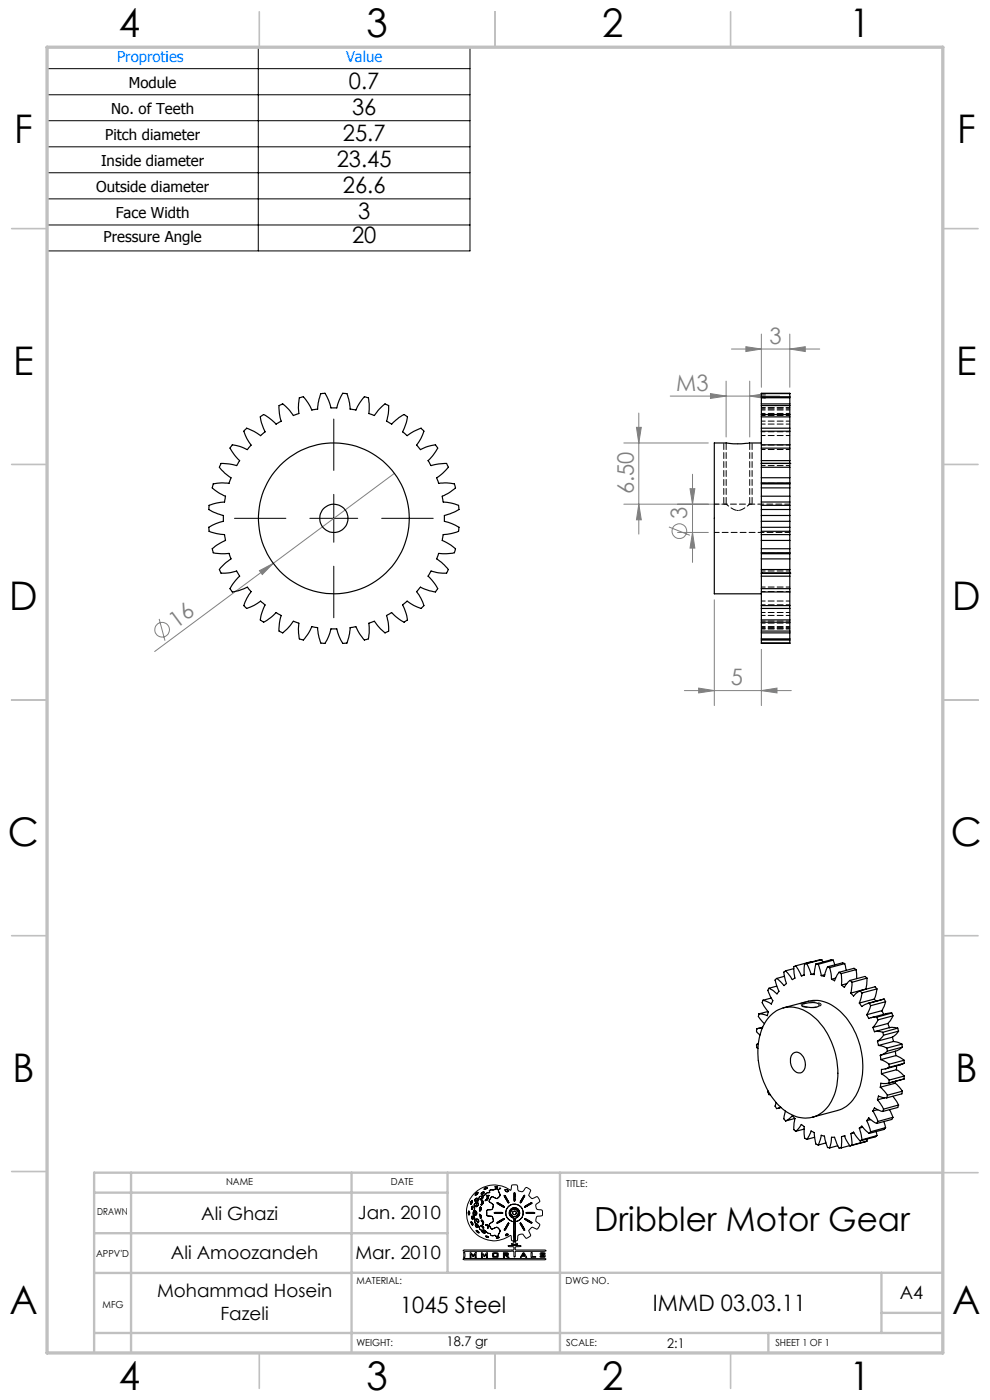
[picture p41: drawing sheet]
<svg xmlns="http://www.w3.org/2000/svg" width="210mm" height="297mm" viewBox="0 0 210 297" stroke-linecap="round" stroke-linejoin="round" font-family="sans-serif">
<defs><g id="words">
<g font-size="8.4">
<text x="25.2" y="7.9">4</text>
<text x="77.7" y="7.9">3</text>
<text x="127.7" y="7.9">2</text>
<text x="180.2" y="7.9">1</text>
<text x="3" y="30.3">F</text>
<text x="203" y="30.3">F</text>
<text x="2.8" y="79.5">E</text>
<text x="202.8" y="79.5">E</text>
<text x="2" y="129.5">D</text>
<text x="202" y="129.5">D</text>
<text x="1.7" y="179.5">C</text>
<text x="201.7" y="179.5">C</text>
<text x="2.7" y="229.5">B</text>
<text x="202.7" y="229.5">B</text>
<text x="2" y="278.8">A</text>
<text x="202" y="278.8">A</text>
<text x="25.2" y="294.9">4</text>
<text x="77.7" y="294.9">3</text>
<text x="127.7" y="294.9">2</text>
<text x="180.2" y="294.9">1</text>
</g>
<text font-size="7.1" x="126" y="261.2">Dribbler Motor Gear</text>
<g font-size="4.8">
<text x="74" y="18.9">0.7</text>
<text x="72.7" y="30">25.7</text>
<text x="74.7" y="24.5">36</text>
<text x="71.4" y="35.5">23.45</text>
<text x="72.7" y="41">26.6</text>
<text x="76" y="46.6">3</text>
<text x="74.7" y="51.6">20</text>
<text x="84.9" y="278.5">1045 Steel</text>
<text x="138.5" y="278.2">IMMD 03.03.11</text>
</g>
<g font-size="4.8" fill="#808080">
<text x="163.2" y="73">3</text>
<text x="143.5" y="82.9">M3</text>
<text x="134.5" y="104.8" transform="rotate(-90 134.5 104.8)">6.50</text>
<text x="145.8" y="110.1" transform="rotate(-90 145.8 110.1)">3</text>
<text x="37.4" y="133.4" transform="rotate(-37 37.4 133.4)">16</text>
<text x="155.1" y="145.4">5</text>
</g>
<g font-size="3.9">
<text x="42.7" y="258.9">Ali Ghazi</text>
<text x="75.9" y="258.6">Jan. 2010</text>
<text x="36.2" y="267.1">Ali Amoozandeh</text>
<text x="75.4" y="267.1">Mar. 2010</text>
<text x="33.3" y="275.1">Mohammad Hosein</text>
<text x="190.9" y="275.5">A4</text>
<text x="46.8" y="279.9">Fazeli</text>
</g>
<g font-size="3.2" fill="#0080ff">
<text x="24.8" y="13.2">Proproties</text>
<text x="73.4" y="13.2">Value</text>
</g>
<g font-size="3.2">
<text x="27.3" y="18.7">Module</text>
<text x="22.3" y="29.7">Pitch diameter</text>
<text x="23.6" y="24.2">No. of Teeth</text>
<text x="21.4" y="35.2">Inside diameter</text>
<text x="20.4" y="40.8">Outside diameter</text>
<text x="24.6" y="46.3">Face Width</text>
<text x="22" y="51.4">Pressure Angle</text>
</g>
<g font-size="2.8">
<text x="94.7" y="285.6">18.7 gr</text>
<text x="141.5" y="285.9">2:1</text>
</g>
<g font-size="2.1">
<text x="48" y="251.5">NAME</text>
<text x="82.9" y="251.5">DATE</text>
<text x="120.1" y="251.9">TITLE:</text>
<text x="20.6" y="257.7">DRAWN</text>
<text x="20.4" y="266.6">APPV'D</text>
<text x="75.6" y="272.5">MATERIAL:</text>
<text x="120" y="272.5">DWG NO.</text>
<text x="21.8" y="277.4">MFG</text>
<text x="75.6" y="285.5">WEIGHT:</text>
<text x="120.1" y="285.5">SCALE:</text>
<text x="164.5" y="285.6">SHEET 1 OF 1</text>
</g>
</g></defs>
<g fill="none" stroke="#808080" stroke-width=".21">
<path d="M155.2 74h18.7M158.2 73.6l3.3 .4-3.3 .6zM161.5 70.9v11.3M167.5 74l3.3-.4v1zM167.5 70.9v11.3M132.3 94h17.9M135 90.7h1l-.5 3.3zM135.5 87.6v25.7M142.2 84h23.2M150.7 83.5l3.3 .5-3.3 .5zM154 80.9v11.8M159 84l3.3-.5v1z"/>
<path d="M159 80.9v11.8M58 119.5l-25.2 18.7M83.6 100.4l-25.6 19.1M132.3 107h20.5M135.5 107l.5 3.3h-1zM141.9 111.8l4.4 1.8M143.7 113h6.5M146.4 103.7h1l-.5 3.3zM146.9 113l.5 3.3h-1zM146.9 100.6v18.7M33.8 131.3l1.2 4.6M55 121.1l3-1.6-2.4 2.4z"/>
<path d="M151.5 127.2v22.5M161.5 137.8v11.9M145.2 146.5h22.7M148.2 146l3.3 .5-3.3 .5zM161.5 146.5l3.3-.5v1z"/>
<circle cx="144.1" cy="112.7" r="1.55"/>
<circle cx="34.4" cy="133.6" r="1.55"/>
</g>
<g fill="none" stroke="#000" stroke-width=".21">
<path d="M9.9 10h89.8v43.2h-89.8zM9.9 14.6h89.8M54.8 10v43.2M9.9 20.1h89.8M9.9 25.6h89.8M9.9 31.1h89.8M9.9 36.7h89.8M9.9 42.2h89.8M9.9 47.7h89.8M70.8 88.9v10.9M49.7 110h10.9M65.7 110h10.2"/>
<path d="M70.8 104.9v10.1M81 110h10.9M70.8 120.1v11M99.3 257.2l.1 .4M99.6 257.2l-.2-.3-.1 .3M99.6 257.2v.3M99.6 257.5l-.1 .2-.1-.1M99.8 255.1l.1 .4 .3-.4M99.9 259.1a.57 .57 0 0 1 .4 .8zM100 256.3l.1 .3M100.1 258.1l.1 .6M100.1 254.7l.1 .4"/>
<path d="M100.1 254.7l-.3 .4M100.1 258v.1M100.1 258l.3 .3M100.2 258.7h.1M100.3 256.4l-.2 .2M100.3 256h-.2l-.1 .3M100.3 256v.4M100.4 257.2l.1 .8M100.4 258.3l-.1 .4M100.5 253.3a6 6 0 0 1 7.9-.8l.1-1a.78 .78 0 0 1 1-.1 .78 .78 0 0 1 .3 .9 .86 .86 0 0 0 .9 .5 .86 .86 0 0 0 .7-.8l.3-.1 .8 .5-.1 .6a.84 .84 0 0 0 .5 1.3l1-.4 .6 .8v.2l-.8 .6v.6l.2 .5 1.1 .2 .1 1-1.1 .2a.98 .98 0 0 0-.2 1.2l.7 .6-.4 .9-.2 .1-1.1-.5-.7 .8 .4 1.1-.8 .5-.4-.4a.79 .79 0 0 0-1.1-.4 .79 .79 0 0 0-.4 1l-.1 .2-.4 .2v.4l.6 .2-1.4 .1v-.2l.4-.1 .1-.2v-.2l-.5-.2-.1-.8v-.2h-.2a5.9 5.9 0 0 1-7.8-.9 5.9 5.9 0 0 1 .1-7.9zM100.5 258l.1 .2a1.75 1.75 0 0 0 .5 1.5M100.6 256.1l.1 .4-.3 .7"/>
<path d="M100.7 257.1v-.2h.2l.2 .3M100.7 257.8h.3M100.7 257.1l.1 .4M100.8 257.5l-.1 .3M100.9 255.9l.2 .1M100.9 259.8l-.1 .2 .4 .4 .2-.1-.1-.3M100.9 259.8l.4 .2M100.9 253.2l-.1 .3 .1 .1M100.9 255.2l-.3 .3v.6M101 258.7h.4l.1 .2-.1 .5h-.1zM101 255.7l-.1 .2M101.1 254.2h.1v.3l-.2 .3-.3-.1"/>
<path d="M101.1 254.2l-.4 .5M101.1 259.7l.4 .4M101.1 257.2l-.1 .6M101.2 255.1l.3 .2M101.2 255.1l-.2 .6M101.3 252.9l-.4 .3M101.3 252.9l.1 .2M101.4 253.1l-.5 .5M101.5 255.3l-.1 .4-.3 .3M101.5 255.3v.4l-.4 .3M101.5 254.3l-.1 .6-.5 .3M101.5 254.3l-.1 .4-.5 .5"/>
<path d="M101.8 257.6h-.1l.1 .4M101.8 257.6l.3 .3M101.8 256.1l.3 .2v.3l-.4 .3v-.3M101.8 256.1l-.1 .5M101.8 258l.1 .5M102.1 258.9l.1-.1 .4 .5-.2 .5h-.1l.1-.5zM102.1 260v.1M102.1 260l.3 .2M102.1 257.9v.4l-.2 .2M102.1 254.7l.3 .1 .1 .4-.4 .5 .2-.6zM102.2 253l-.1 .3h.1M102.2 254.1l.2-.2-.1 .4-.3 .2-.1-.1"/>
<path d="M102.2 254.1l-.3 .3M102.2 253.7l-.4 .1-.3 .5M102.2 253.7l-.5 .2-.2 .4M102.6 252.8l.1 .1v.2M102.6 252.8l-.4 .2M102.7 253.1l-.5 .2M103 254.6l.1 .1M103.2 254.5l-.2 .1M103.2 253.6l.2 .2 .4-.2h-.3M103.2 253.6h.3M103.2 260l.2 .1M103.2 260l-.2-.2h.3l.2 .2"/>
<path d="M103.3 257.3v.6l.6 .1M103.3 253.1l-.7 .6h-.4M103.3 257.3v.5l.6 .2M103.3 254l-.1 .5M103.3 254l.2 .1v.3M103.4 251.9l-.6 .2M103.4 251.9l-.5 .4h-.2l.1-.2M103.5 254.4l-.4 .3M103.5 260l.1 .5M103.6 253l-.3 .1M103.8 259.7l.1 .5M103.9 252.5v.5h-.3"/>
<path d="M103.9 258l.6 .1 .1 .6M103.9 258l.5 .1 .2 .6M104 254.3l-.2 .6 .3 .3M104 254.3l-.2 .5 .3 .4M104.1 255.2l.5 .3v.4M104.5 256.5l-1.2 .2v.6M104.5 252.4l-.6 .1M104.6 259.1l-.8 .6M104.6 255.9l-.1 .6M104.6 258.7v.4M105 251.8h.6M105 257.2h1.4"/>
<path d="M105 257.2l-.2 .1 .3 .1M105 251.8l.3 .1M105.1 257.4h1.4M105.2 252.2l.5 .2M105.2 252.2l-.7 .2M105.4 259.4l.2 .1M105.4 255.1l.3 .3 1.3 .7-.3-.3M105.4 255.1l.9 .4M105.6 254.1l-.2 .2-1-.4-.4 .4M105.6 251.8l-.3 .1M105.7 252.4l.1 .5M105.8 252.9l.2 .4"/>
<path d="M106 253.8l-.4 .3M106 252.1h.2l-.3 .1zM106 253.3v.5M106 253.3l.1 .3-.1 .2M106.3 255.5l.4 .3M106.4 257.2h.2l-.1 .2M106.6 258.6l-1.2 .8M106.8 258.8l-1.2 .7M106.9 258.5l-.3 .1M106.9 258.5l.1 .1-.2 .2M107 253.7l.4 .7M107 253.6l.2 .1 .7 1.5h-.1l-.4-.8"/>
<path d="M107 253.6v.1M107.1 252.5l.1 .2M107.2 252.7l.2 .1M107.3 257.2v.6l.3 .6M107.3 257.2l.1 .7 .2 .5M107.6 252.4l-.3-.1-.2 .2M107.6 252.4l.2 .2M107.6 252.4l-.4-.1-.1 .2M107.6 258.4l.9 .6M107.7 256.1l-.4 1.1M107.7 256.1l-.3 .5-.1 .6M107.8 259.9l.2-.4-.2-.1-.8 1.4"/>
<path d="M107.8 259.9l-.3 .4M107.8 252.6l.1 .1M107.9 255.9l-.2 .2M107.9 252.7l-.5 .1M108.1 257.7l.5 .6M108.1 257v.7M108.3 257.5l.3 .4M108.5 256.8l-.2 .7M108.6 258.3l.4 .1v.6l-.1 .1-.4-.1M108.6 257.9l.7 .2M108.7 255.5l1.3 .2M108.7 255.5l-.8 .4"/>
<path d="M108.7 255.5l.6-.1 .7 .3M108.7 257.4l.5 .3M108.7 257.4l.2 .2 .3 .1M109 256.5l.7 .2 .3 .5M109 256.5l.5 .1 .5 .6M109 256.5l-.5 .3M109 256.9l-.2 .2-.1 .3M109 254.3v.4M109 254.7l.2 .1M109 256.9l.4 .1 .1 .2v.3l-.3 .2M109 256.9l-.3 .2v.3M109.1 259.2l-.1 2"/>
<path d="M109.1 259.2l.2 .1v1.8M109.2 254.3l.1 .3M109.3 254l-.1 .3M109.3 254l-.2-1-.1 1.3M109.3 254.6l-.1 .2M109.4 258.4l-.1 .7M109.5 256.3h-.8l-.4 .3-.2 .4M109.5 256.3l.6 .5M109.5 256.3l-.5-.1-.5 .2-.4 .6M109.9 258.2l-.5 .2M110 257.2l-.2 .5-.5 .4M110 257.2l-.3 .7-.4 .2"/>
<path d="M110 255.7l.8 .7M110.1 256.8l.1 .3M110.2 257.7l-.3 .5M110.2 257.1v.6M110.3 258.8l-1 .3M110.3 259.5h.3l.7 1.5zM110.7 254.3l-.4 .9M110.8 256.4l.2 .7-.1 .6M110.8 256.4l.1 1.3M110.9 257.7l-.1 .5-.5 .6M110.9 257.7l-.2 .7-.4 .4M111 253.9l-.3 .4"/>
<path d="M111 253.9l.3-.3-.6 1.3-.4 .3M111.6 258.8l-.3-.3 .5 .2 1.1 .8-.5-.2M111.6 258.8l.4 .3M111.6 255.8l-.3 .3 .4-.2M111.7 257.2h1.5M111.7 257.2l-.1 .1 .2 .1M111.8 257.4h1.5M112 259.1l.4 .2M112 255.5l-.4 .3M112.1 255.7l-.4 .2M112.5 255.4l-.4 .3M112.6 255.2h.3"/>
<path d="M112.6 255.2l-.6 .3M112.9 255.2l-.4 .2M113.2 257.2l.2 .1-.1 .1M98.2 265.3l10.7-.1v-.7h-.9l-.2-.2 2.7-.1v.2l-1.2 .1v.6l6.4 .1 .1 .2-6.4 .1-.1 1.1-.2 .1-.1-1.1-.3-.2-10.2 .1zM98.3 267l17.5 .1-.3 .2h-16.9l-.4-.1zM98.4 265.7h.2v1h-.2zM99.7 265.7l.3 .1 .4 .5 .4-.6h.2v1h-.2v-.6l-.5 .5-.4-.5v.6h-.2zM101 261.1a.51 .51 0 0 1 .6 .5zM101.5 260.1l.2 .5M101.7 260.6l.3 .3M102 260.9h.7l.3 .3M102.1 260.1l.3 .3"/>
<path d="M102.1 265.7l.7 .6 .4-.5 .2-.1v1h-.2v-.6l-.4 .5-.5-.5v.6h-.2zM102.3 261.1l-.1 .2 .2 .2 .4 .1 .1-.1-.1-.2M102.3 261.1l.5 .2M102.4 260.2l.2 .3v.1l-.2-.2M103 261.2l.6 .5M103 262.2l.7 .3h-.4zM103.4 260.4l.1 .2 .1-.1M103.4 260.1v.3M103.6 261.7h.3M103.9 261.7l.2 .4M103.9 260.2l.4 .5 .4-.1M104.1 262.1h.6"/>
<path d="M104.5 265.8h1.2v.9h-1.2zM104.7 265.9v.7M104.7 266.6h.7M104.7 265.9h.7M105 262l-.3 .1M105 262l.4 .3M105.1 260.4l-.4 .2M105.1 260.4l.5 .1M105.2 262.6l.6-.2 .1 .1zM105.4 265.9v.7M105.6 260.5l.3 .3M105.7 262.3h-.3"/>
<path d="M105.8 261.7l-.1 .6M105.9 260.8l.2 .4-.3 .5M105.9 260.8l.2 .3-.3 .6M106.8 265.7l1 .1v.5l-.3 .1 .5 .3h-.4l-.4-.3h-.2v.3h-.2zM107 265.9l.6 .1M107 266.2h.6M107 265.9v.3M107 260.8v.2M107.5 261.8l-.3 .2M107.5 261.8l.3 .1M107.5 260.3l-.5 .7M107.6 266v.2"/>
<path d="M107.8 261.9l-.2 .2-.4-.1M109 261.2v2M109 263.2h.3M109.3 262.2v1M109.3 261.1v1.1M110.9 265.8h.3l.5 .9-.9-.2-.4 .2zM111.1 266l.1 .3h-.4zM112.7 265.7h.2v.9h.7v.1h-1zM114.7 265.8h.9v.2h-.2l-.6-.1v.2l.8 .1v.5h-1l-.1-.2 .3-.1 .6 .2v-.3h-.7z"/>
</g>
<path d="M170.3 212.7a4.9 4.9 0 0 1 3.9 .4 2.49 2.49 0 0 1-2.4 .6 2.3 2.3 0 0 1-2.1-.6l.6-.4" fill="none" stroke="#000" stroke-width=".21" stroke-dasharray="1.3 .6" stroke-dashoffset=".5" stroke-linecap="butt"/>
<g fill="none" stroke="#c0c0c0" stroke-width=".35">
<path d="M55 2.5v7.5M105 2.5v7.5M155 2.5v7.5M2.5 48.5h7.5M200 48.5h7.5M2.5 98.5h7.5M200 98.5h7.5M2.5 148.5h7.5M200 148.5h7.5M2.5 198.5h7.5M200 198.5h7.5M2.5 248.5h7.5"/>
<path d="M200 248.8h7.5M55 287v7.5M105 287v7.5M155 287v7.5"/>
</g>
<path d="M20 253h74.9M27.8 248.8v38.2M74.6 248.8v38.2M94.9 248.8v21.2M118.8 248.8v38.2M200 248.8h-180v38.2M20 261.6h74.9M187 270v12.8M187 278.5h13M200 270h-180M20 282.8h180M163 282.8v4.2" fill="none" stroke="#c0c0c0" stroke-width=".5"/>
<path d="M10 10h190v277h-190z" fill="none" stroke="#c0c0c0" stroke-width=".7"/>
<path d="M153.5 93.9v13M159.5 93.9v13" fill="none" stroke="#000" stroke-width=".21" stroke-dasharray="1.3 .6" stroke-dashoffset="-.1"/>
<path d="M153.5 106.9h6" fill="none" stroke="#000" stroke-width=".21" stroke-dasharray="1.3 .6" stroke-dashoffset=".5"/>
<g fill="#808080">
<path d="M55 121.1l3-1.6-2.4 2.4z"/>
<path d="M167.5 74l3.3-.4v1zM158.2 73.6l3.3 .4-3.3 .6z"/>
<path d="M159 84l3.3-.5v1zM150.7 83.5l3.3 .5-3.3 .5z"/>
<path d="M148.2 146l3.3 .5-3.3 .5zM161.5 146.5l3.3-.5v1z"/>
<path d="M146.4 103.7h1l-.5 3.3zM146.9 113l.5 3.3h-1zM135 90.7h1l-.5 3.3zM135.5 107l.5 3.3h-1z"/>
</g>
<g fill="none" stroke="#000" stroke-width=".25">
<path d="M52.3 90.8l1.6 .7 1.4 .9 .9-.8-.8-2.4a.76 .76 0 0 1 0-.9 .76 .76 0 0 1 .9-.2l2.3 1.9 1.1-.6-.4-1.7-.1-1.2v-.5l.7-.3a7.2 7.2 0 0 1 2.3 2.5l1.2-.5-.1-2 .2-1.3 .2-.1a.74 .74 0 0 1 1.2 .5l1.2 2.2 1.3-.2 .1-1.3 .6-2 .8-.1 .8 1.5 .5 1.6h1.2l.5-1.6 .8-1.5 .9 .1 .6 2 .1 1.3 1.2 .2 1.3-2.2a.84 .84 0 0 1 1.2-.5 6.9 6.9 0 0 1 .2 3.4l1.2 .5 1.6-2a.83 .83 0 0 1 1.4-.2v1.7l-.4 1.7 1.1 .6 .3-.3a6.4 6.4 0 0 1 2.4-1.7l.6 .4a6.9 6.9 0 0 1-1 3.2l1 .8 1.4-.9 1.5-.7 .2 .2a.77 .77 0 0 1 .1 1.2l-1.2 2.2 .8 1a7 7 0 0 1 3.2-1l.5 .7-1 1.4-1.1 1.2 .1 .2 .5 .9 1.7-.4 1.6-.1 .4 .8-1.2 1.3-1.3 .9 .5 1.2h.4a6.8 6.8 0 0 1 2.9 .3l.2 .6a6.7 6.7 0 0 1-2.8 1.9l.2 1.2 2.5 .4a.83 .83 0 0 1 .8 1.1 6.9 6.9 0 0 1-3 1.4v1.2l2.3 .8a.79 .79 0 0 1 .7 1.1v.2l-.4 .2-2.9 .5-.1 .3-.1 .9 1.8 1 1 .8v.2a.77 .77 0 0 1-1 .8h-2.5l-.5 1.2 1.7 1.3 .8 .9-.1 .2a.75 .75 0 0 1-1.1 .6l-2.5-.5-.1 .3-.5 .8 1.6 1.9a.81 .81 0 0 1 0 1.4 6 6 0 0 1-2.9-.8l-.3-.1-.8 .9 .2 .4a6.6 6.6 0 0 1 1.3 2.6l-.5 .5a7.1 7.1 0 0 1-3-1.5l-1 .8 .9 2.4a.79 .79 0 0 1-.4 1.2l-.2 .1-.7-.4-1.9-1.6-1.1 .6a7.3 7.3 0 0 1 .4 3.3l-.6 .3a7.2 7.2 0 0 1-2.4-2.4l-1.2 .4v2.5a.74 .74 0 0 1-.7 1l-.2 .1-.8-1-1-1.8-1.2 .2-.5 2.4a.81 .81 0 0 1-1 .9 6.9 6.9 0 0 1-1.4-3.1h-1.2l-.8 2.4a.88 .88 0 0 1-1.2 .7l-.5-1.3-.3-2-1.3-.2-.1 .3a6.6 6.6 0 0 1-1.8 2.4l-.6-.1a6.7 6.7 0 0 1-.2-3.4l-1.2-.4-1.6 1.9a.79 .79 0 0 1-1.2 .3l-.2-.1a8.7 8.7 0 0 1 .5-3.3l-1.1-.6-1.9 1.6a.81 .81 0 0 1-1.3 0l-.2-.1 .2-.8 .8-2.4-.9-.8-2.2 1.3a.82 .82 0 0 1-1.3-.3 7.1 7.1 0 0 1 1.5-3l-.8-.9-2.4 .8a.82 .82 0 0 1-1.3-.4l.7-1.2 1.3-1.6-.6-1.1-.4 .1a6.2 6.2 0 0 1-3 .3l-.3-.7 .3-.3 2.2-1.9-.4-1.2h-.4a6.8 6.8 0 0 1-3-.2l-.2-.7a6.7 6.7 0 0 1 2.8-1.9l-.2-1.2-2.4-.4a.81 .81 0 0 1-.9-1 6.9 6.9 0 0 1 3.1-1.4v-1.2l-2.4-.9a.81 .81 0 0 1-.7-1.1v-.2l.9-.3 2.4-.4 .2-1.2-2.2-1.3a.8 .8 0 0 1-.4-1.1v-.2l.9-.2h2.5l.4-1.2a6.8 6.8 0 0 1-2.4-2.3l.3-.7 1.7 .1 1.6 .4 .6-.9v-.2l-1.1-1.2-.9-1.4 .4-.7a6.9 6.9 0 0 1 3.3 1l.8-1-1.3-2.2a.82 .82 0 0 1 .2-1.3zM161.5 98.3v.8M161.5 99.1v2.2M161.5 98.3h.1M161.5 95.1v2.6M161.5 94.4v.7M161.5 97.7v.6M161.5 91.5v2.9M161.5 90.8v.7M161.5 94h-2.5a17.6 17.6 0 0 1-5 0h-2.5v32h10M161.5 88.4v2.4M161.5 87.9v.5"/>
<path d="M161.5 86v1.9M161.5 85.7v.3M161.5 84.4v1.3M161.5 84.2v.2M161.5 83.5v.7M161.5 83.5h6M161.5 98.3h6M161.5 99.1h6M161.5 97.7h6M161.5 95.1h6M161.5 94.4h6M161.5 91.5h6"/>
<path d="M161.5 90.8h6M161.5 88.4h6M161.5 87.9h6M161.5 86h6M161.5 85.7h6M161.5 84.4h6M161.5 84.2h6M167.5 98.3v.8M167.5 99.1v2.2M167.5 98.3h.1M167.5 95.1v2.6M167.5 94.4v.7"/>
<path d="M167.5 97.7v.6M167.5 91.5v2.9M167.5 90.8v.7M167.5 88.4v2.4M167.5 87.9v.5M167.5 86v1.9M167.5 85.7v.3M167.5 84.4v1.3M167.5 84.2v.2M167.5 83.5v.7M161.5 110.6v1.3M161.5 111.9v.8"/>
<path d="M161.5 108.1v1.3M161.5 107.2v.9M161.5 112.7v.7M161.5 106.5v.7M161.5 116.4v.9M161.5 114.6v1.8M161.5 103.5v1.8M161.5 102.7v.8M161.5 117.3v.2M161.5 102.4v.3M161.5 118.6v2.2M161.5 109.4v1.2"/>
<path d="M161.5 113.4v1.2M161.5 105.3v1.2M161.5 117.5v1.1M161.5 101.3v1.1M161.5 117.5h6M161.5 102.4h6M161.5 110.6h6M161.5 111.9h6M161.5 112.7h6M161.5 109.4h6M161.5 108.1h6M161.5 107.2h6"/>
<path d="M161.5 113.4h6M161.5 106.5h6M161.5 117.3h6M161.5 116.4h6M161.5 114.6h6M161.5 105.3h6M161.5 103.5h6M161.5 102.7h6M161.5 118.6h6M161.5 101.3h6M167.5 110.6v1.3M167.5 111.9v.8"/>
<path d="M167.5 108.1v1.3M167.5 107.2v.9M167.5 112.7v.7M167.5 106.5v.7M167.5 116.4v.9M167.5 114.6v1.8M167.5 103.5v1.8M167.5 102.7v.8M167.5 117.3v.2M167.5 102.4v.3M167.5 118.6v2.2M167.5 109.4v1.2"/>
<path d="M167.5 113.4v1.2M167.5 105.3v1.2M167.5 117.5v1.1M167.5 101.3v1.1M161.5 120.8v.8M161.5 121.6h.1M161.5 122.2v2.7M161.5 124.9v.7M161.5 121.6v.6M161.5 128.5v.6M161.5 125.6v2.9M161.5 129.1v2.4"/>
<path d="M161.5 131.5v.5M161.5 132v1.9M161.5 133.9v.4M161.5 134.3v1.2M161.5 135.5v.3M161.5 135.8v.6M161.5 136.4h6M161.5 121.6h6M161.5 120.8h6M161.5 122.2h6M161.5 124.9h6M161.5 125.6h6"/>
<path d="M161.5 129.1h6M161.5 128.5h6M161.5 131.5h6M161.5 132h6M161.5 133.9h6M161.5 134.3h6M161.5 135.5h6M161.5 135.8h6M167.5 120.8v.8M167.5 121.6h.1M167.5 122.2v2.7M167.5 124.9v.7"/>
<path d="M167.5 121.6v.6M167.5 128.5v.6M167.5 125.6v2.9M167.5 129.1v2.4M167.5 131.5v.5M167.5 132v1.9M167.5 133.9v.4M167.5 134.3v1.2M167.5 135.5v.3M167.5 135.8v.6M160.5 218.3v.1a.84 .84 0 0 0 .6 1.1l.1 .1M161 215.1l-.1 .5 1.3 1.6"/>
<path d="M161.7 218.1l-1.2 .2M161.8 217.9l-1.3 .4M161.9 212.2l-.2 .3a2.4 2.4 0 0 0 .9 1.7 .89 .89 0 0 1 .2 1.2l-1.8-.3M162.9 214.6l-1.9 .5M163.1 209.7v.1a.65 .65 0 0 0 0 .9l.5 1.1a.96 .96 0 0 1 0 1.2l-1.7-.8M163.2 215.7a6.3 6.3 0 0 1 9-.3 16 16 0 0 1 4.6 17.2 6.4 6.4 0 0 1-7.4 4.4 11.9 11.9 0 0 1-7.4-7.5 14.7 14.7 0 0 1 .6-13zM163.6 211.7l-1.7 .5M164.7 207.6l-.3 .3 .6 1.8a.7 .7 0 0 1-.1 1.1l-1.8-1.1M164.8 209.2l-1.7 .5M166.1 213.8l5.3-1.4a7.6 7.6 0 0 1 7.7 3 16.2 16.2 0 0 1 2.9 16.1 6.9 6.9 0 0 1-4.3 4.1l-5.3 1.4M166.4 207.1l-1.7 .5M166.7 205.9l-.3 .2a1.82 1.82 0 0 0 .1 1.6l.1 .4a.63 .63 0 0 1-.2 1l-1.7-1.5"/>
<path d="M168.4 205.5l-1.7 .4M168.8 204.9l-.3 .1a1.87 1.87 0 0 0 0 1.6l.1 .9-.5 .3-1.4-1.9M168.8 204.9l1.2 2.1 .6-.1M170.1 213.1l1.6-.4a1.89 1.89 0 0 1 2.1 .5 1.89 1.89 0 0 1-2.1 .5l-1.3-.2zM170.6 206.9l-.6 .1M170.7 204.5l-.1 2.4M171.1 204.4l-.4 .1M171.1 204.4l.9 2.3M172 204.1l-3.2 .8M172.7 206.5l-.7 .2M173.1 204.5l-.4 2.3-.7-.1M173.1 204.5l.5 .1"/>
<path d="M173.6 204.6l.6 2.4M174.3 203.6l.3 .5M174.3 203.6l-3.6 .9M174.3 203.6l-3.2 .8M174.9 206.8l-.7 .2M175.5 205.1l-.6 2-.7-.1M175.5 205.1l.5 .2M176 205.3l.4 2.4M176.7 203.7l.4 1M176.7 203.7l-.4-.1-3.2 .9M176.7 203.7l-3.1 .9M177.2 207.5l-.8 .2"/>
<path d="M178 206.3l-1 1.8-.6-.4M178 206.3l.4 .2M178.4 206.5l.1 2.5M179.2 204.4l.3 1.5M179.2 204.4l-.5-.1-3.2 .8M179.2 204.4l-3.2 .9M179.6 208.7l-1.1 .3M180.3 208l-.7 .6-.5 .9-.6-.5M180.3 208l.4 .4M180.7 208.4l-.2 2.3M181.6 205.7l.1 1.9M181.6 205.7l-.4-.3-3.2 .9"/>
<path d="M181.6 205.7l-3.2 .8M182.3 212.8l.2 .3a.44 .44 0 0 0 .4 .4 .44 .44 0 0 0 .4-.3l1.1-.4M182.8 210.6l-.1-.1a.43 .43 0 0 0-.4-.3 .43 .43 0 0 0-.4 .3l-.9 .8-.5-.6M182.8 210.6l-.5 2.2M183.9 215.3l.1 .2a.49 .49 0 0 0 .3 .5 .49 .49 0 0 0 .6-.1l1.1-.1M183.9 207.5l-.4-.4-3.2 .9M183.9 207.5l-.2 2.4M183.9 207.5l-3.2 .9M184.4 212.8l.3 .6M184.7 213.4l-.8 1.9M185.1 218l.4 .9M185.5 211.9l.3 .5"/>
<path d="M185.5 211.9l-3.2 .9M185.5 218.9l1.1-.1 .6 .2M186 215.8l.2 .6M186 209.8l-.4-.5-5.1 1.4M186 209.8l-.5 2.1M186 209.8l-3.2 .8M186.2 216.4l-1.1 1.6M187 214.4l.4 .8M187 214.4l-3.1 .9M187.2 219l.2 .6M187.4 219.6l-.6 .7-.7 .6M187.5 211.9l.4 .6"/>
<path d="M187.5 211.9l-3.4 1M187.5 211.9l-3.1 .9M187.9 212.5l-.4 1-.5 .9M187.9 212.5l-3.2 .9M188.3 217.1l.4 .9M188.3 217.1l-3.2 .9M188.7 218l.6-.1 1.1 .2M188.7 218l-3.2 .9M189.2 214.9l.2 .6M189.2 214.9l-1.1 .1-3.3 .9M189.2 214.9l-3.2 .9M189.4 215.5l-.6 1.1-.5 .5"/>
<path d="M189.4 215.5l-3.2 .9M190.4 218.1l.2 .7M190.4 218.1l-3.2 .9M190.6 218.8l-.6 .7-.7 .5M190.6 218.8l-3.2 .8M160.9 221.4a.56 .56 0 0 0-.4 .5 .56 .56 0 0 0 .3 .5M160.9 225h.1M162.9 231.5v.2l.2 .5h.3M164.6 233.9a1.03 1.03 0 0 0 .1 1.3l.9-.3M165.7 234.9l-.7 .2M166.6 235.7l-.1 .2a1.81 1.81 0 0 0-.1 1.7l.3 .2M166.7 237.8l1.4-1.1 .1 .2a.96 .96 0 0 1 .3 1.3l-.1 .5a.95 .95 0 0 0 .4 1.3"/>
<path d="M168.2 223.5a1.54 1.54 0 0 1 2.3 .9 2.26 2.26 0 0 1-.7 3.2 2.3 2.3 0 0 1-2.1-2.7l.1-.9zM168.6 237.3l-1.9 .5M168.8 240l1.2-1.5 .1 .2a.93 .93 0 0 1 .5 1.2 2 2 0 0 0 .3 1.7l.2 .1M170.6 239.5l-1.8 .5M182.3 239.3l.5-.4 1.6 1.5M182.3 239.3l.5 2.5M183 239.1l-.7 .2M183.9 237.7l.4-.6 .8 .7 .9 .5M183.9 237.7l.8 2.4M184.7 237.5l-.8 .2M185.1 235.7l.4-.7 1.7 .8M185.1 235.7l1.1 2.2"/>
<path d="M186.1 220.9l.2 .9M186.1 233.3l1.3 2M186.2 235.4l-1.1 .3M186.2 237.9l-.2 .4M186.3 221.8l1.2 .2 .6 .4M186.7 223.9l.1 .9M186.7 230.6l1.5 1.7M186.8 224.8l1.8 1M187 227.8l1.6 1.3M187.4 235.3l-.2 .5M187.5 237.9l.4 1.3M187.7 232.9l-1.6 .4"/>
<path d="M187.9 239.2l-.4 .4-3.1 .8M187.9 239.2l-3.2 .9M188.1 222.4l.1 .6M188.1 232.9l-.9-.1-.9-.3-.2 .8M188.2 223l-1.5 .9M188.2 232.3l-.1 .6M188.6 225.8v.6M188.6 229.8h-1.8l-.1 .8M188.6 226.4l-1 .4a.51 .51 0 0 0-.6 .1 .51 .51 0 0 0 0 .6v.3M188.6 229.1v.7M188.7 235.4l.7 1.6M189.3 220l.2 .9"/>
<path d="M189.3 220l-3.2 .9M189.4 232.6l1.2 1.8M189.4 237l-.2 .5-3.2 .8M189.4 237l-3.2 .9M189.5 220.9l.9 .2 .9 .4M189.5 220.9l-3.2 .9M189.9 223l.1 .9M189.9 229.8l1.5 1.7M189.9 223l-3.2 .9M189.9 229.8l-3.2 .8M190 229.4l-.1 .4M190 223.9l1.8 1"/>
<path d="M190 223.9l-3.2 .9M190.1 226.9l1.7 1.4M190.1 226.1v.8M190.1 226.9l-3.1 .9M190.6 234.4l-.2 .5-3.2 .9M190.6 234.4l-3.2 .9M191.3 221.5l.1 .6M191.3 221.5l-3.2 .9M191.4 222.1l-1.5 .9M191.4 231.5l-.1 .6-3.2 .8M191.4 222.1l-3.2 .9M191.4 231.5l-3.2 .8"/>
<path d="M191.8 224.9v.7M191.8 228.9l-3.2 .9M191.8 224.9l-3.2 .9M191.8 225.6l-4 1.2M191.8 228.3v.6M191.8 225.6l-3.2 .8M191.8 228.3l-3.2 .8M171.1 241.7l.9-1.8 .2 .1a.89 .89 0 0 1 .6 1.2l.3 1.5 .5 .2M172.8 241.3l-1.7 .4M173.6 242.9l.6-2.1 .7 .2 .6 2.4 .5 .1M175.2 242.5l-1.6 .4M176 243.5l.4-2.2h.1a.54 .54 0 0 1 .7 .6l.1 .2a1.67 1.67 0 0 0 .9 1.5l.2-.1"/>
<path d="M177.7 243.1l-1.7 .4M179.1 241h.1M179.1 241l1.2 2.1M179.1 241l-.6 .1-.1 2.4M180.3 243l-1.9 .5M180.5 240.5l.5-.3 1.5 1.8M180.5 240.5l.2 2.4M180.7 242.9l-.4 .2M181.1 240.3l-.6 .2M182.8 241.8l-.3 .2M183.9 241.6v.5M183.9 242.1l-3.6 1"/>
<path d="M183.9 242.1l-3.2 .8M184.7 240.1l-.3 .3M185.9 240l.1 .9M186 240.9l-.4 .3-3.1 .8M186 240.9l-3.2 .9"/>
<circle cx="70.8" cy="110" r="2.99"/>
<circle cx="70.8" cy="110" r="16"/>
</g>
<g fill="none" stroke="#000" stroke-width=".21" stroke-dasharray="1.3 .6" stroke-dashoffset=".5">
<path d="M161.5 98.8h6M161.5 94.4h6M161.5 95.4h6M161.5 91.6h6M161.5 92.4h6M161.5 89.3h6M161.5 90h6M161.5 87.7h6M161.5 88.1h6M161.5 86.8h6M161.5 87h6M161.5 86.5h6"/>
<path d="M167.5 86.5h-6M161.5 117.4h6M161.5 102.5h6M161.5 121.1h6M161.5 125.5h6M161.5 124.5h6M161.5 128.3h6M161.5 127.5h6M161.5 130.6h6M161.5 129.9h6M161.5 132.2h6M161.5 131.8h6"/>
<path d="M161.5 133.1h6M161.5 132.9h6M161.5 133.4h6"/>
</g>
<path d="M156.5 94.1h.1M156.4 108.3h.1M156.5 108.3h.1" fill="none" stroke="#000" stroke-width=".21" stroke-dasharray="1.3 .6"/>
<path d="M159 107l-.2 .1a3.1 3.1 0 0 1-3 1.1l-1.8-1.2" fill="none" stroke="#000" stroke-width=".21" stroke-dasharray="1.3 .6" stroke-dashoffset=".6"/>
<path d="M151.5 112.9h16M154 106.9h-2.5" fill="none" stroke="#000" stroke-width=".21" stroke-dasharray="1.3 .6" stroke-dashoffset=".3"/>
<path d="M167.5 106.9h-8.5" fill="none" stroke="#000" stroke-width=".21" stroke-dasharray="1.3 .6" stroke-dashoffset=".2"/>
<path d="M154 93.9v13.1M159 107v-13.1" fill="none" stroke="#000" stroke-width=".21" stroke-dasharray="1.3 .6" stroke-dashoffset="-.2"/>
<use href="#words"/>
</svg>
